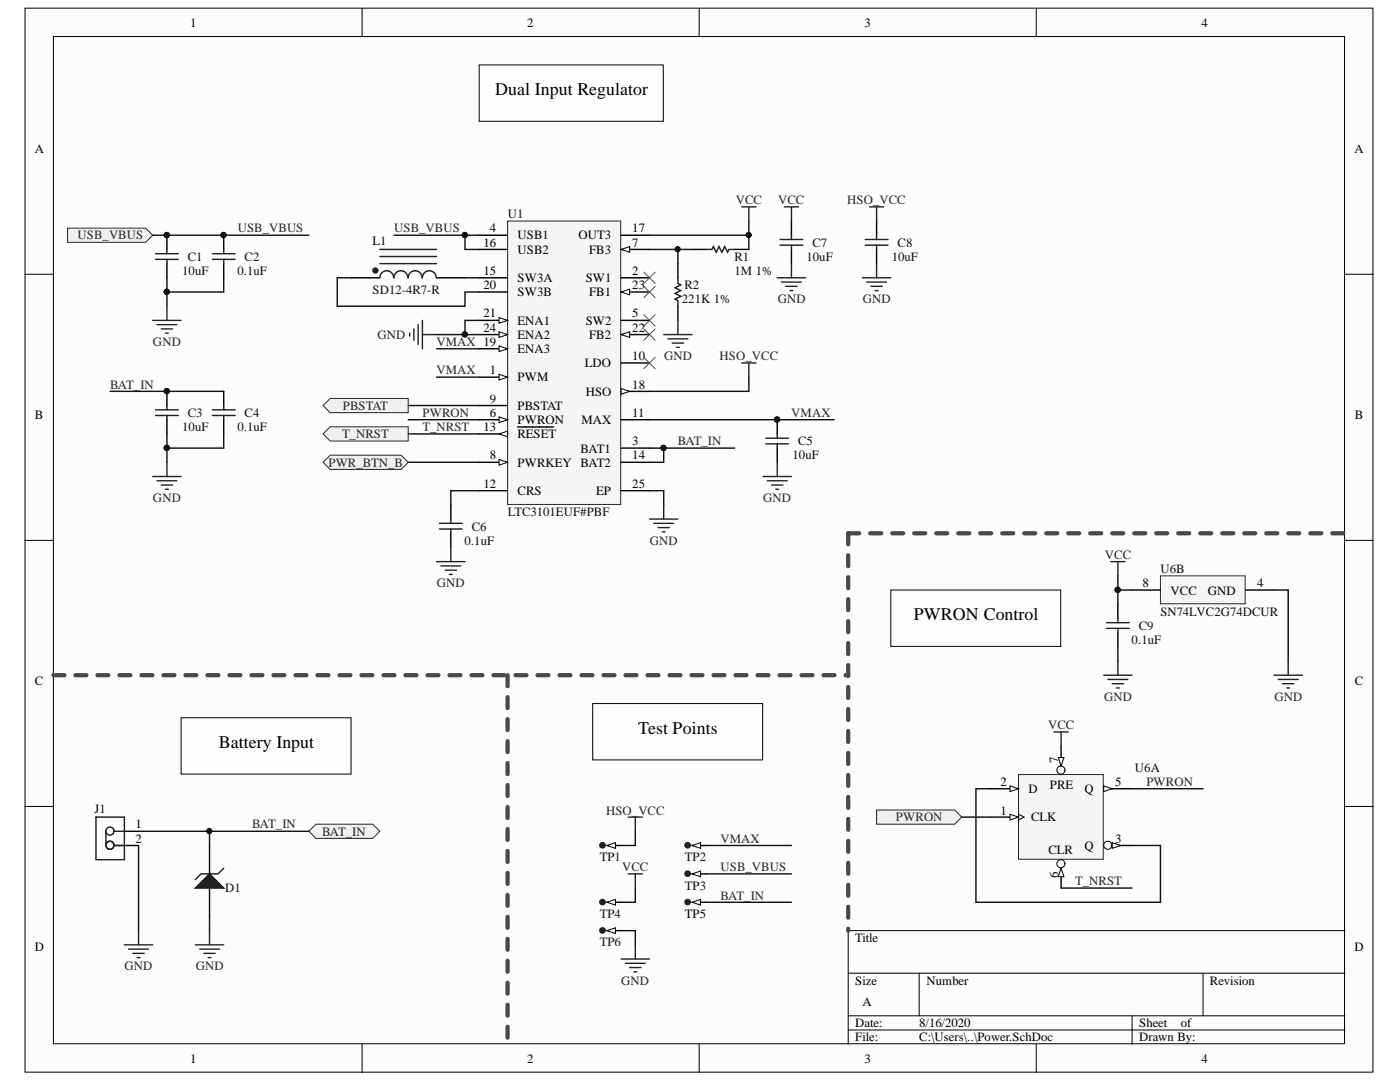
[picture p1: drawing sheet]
<svg xmlns="http://www.w3.org/2000/svg" width="279mm" height="216mm" viewBox="0 0 279 216" stroke-linecap="round" stroke-linejoin="round" font-family="sans-serif">
<defs><g id="words">
<g font-size="3.6">
<text x="98.8" y="18.9">Dual Input Regulator</text>
<text x="182.4" y="123.8">PWRON Control</text>
<text x="43.6" y="149.2">Battery Input</text>
<text x="127.4" y="146.4">Test Points</text>
</g>
<g font-size="2.5">
<text x="38" y="5.3">1</text>
<text x="105.2" y="5.3">2</text>
<text x="172.5" y="5.3">3</text>
<text x="239.8" y="5.3">4</text>
<text x="6.9" y="30.4">A</text>
<text x="270.3" y="30.4">A</text>
<text x="97.8" y="46.3">4</text>
<text x="103.3" y="47.8">USB1</text>
<text x="115.5" y="47.8">OUT3</text>
<text x="126.2" y="46.3">17</text>
<text x="96.5" y="49.2">16</text>
<text x="103.3" y="50.7">USB2</text>
<text x="117.6" y="50.7">FB3</text>
<text x="126.2" y="49.2">7</text>
<text x="96.5" y="54.9">15</text>
<text x="96.5" y="57.7">20</text>
<text x="103.3" y="56.3">SW3A</text>
<text x="103.3" y="59.1">SW3B</text>
<text x="116.9" y="56.3">SW1</text>
<text x="117.6" y="59.1">FB1</text>
<text x="126.2" y="54.9">2</text>
<text x="126.2" y="57.7">23</text>
<text x="96.5" y="63.3">21</text>
<text x="103.3" y="64.8">ENA1</text>
<text x="116.9" y="64.8">SW2</text>
<text x="126.2" y="63.3">5</text>
<text x="96.5" y="66.2">24</text>
<text x="103.3" y="70.4">ENA3</text>
<text x="103.3" y="67.7">ENA2</text>
<text x="117.6" y="67.7">FB2</text>
<text x="126.2" y="71.9">10</text>
<text x="126.2" y="66.2">22</text>
<text x="97.8" y="74.7">1</text>
<text x="103.3" y="76.1">PWM</text>
<text x="116.7" y="73.3">LDO</text>
<text x="126.2" y="77.5">18</text>
<text x="6.9" y="83.5">B</text>
<text x="97.8" y="83.2">6</text>
<text x="97.8" y="80.3">9</text>
<text x="103.3" y="81.8">PBSTAT</text>
<text x="116.9" y="79">HSO</text>
<text x="126.2" y="83.2">11</text>
<text x="270.4" y="83.5">B</text>
<text x="96.5" y="86">13</text>
<text x="103.3" y="84.6">PWRON</text>
<text x="103.3" y="87.4">RESET</text>
<text x="116" y="84.6">MAX</text>
<text x="126.2" y="88.9">3</text>
<text x="97.8" y="91.7">8</text>
<text x="103.3" y="93.1">PWRKEY</text>
<text x="115.9" y="90.3">BAT1</text>
<text x="115.9" y="93.1">BAT2</text>
<text x="126.2" y="91.7">14</text>
<text x="96.5" y="97.3">12</text>
<text x="103.3" y="98.8">CRS</text>
<text x="119" y="98.8">EP</text>
<text x="126.2" y="97.3">25</text>
<text x="228" y="117.2">8</text>
<text x="233.6" y="118.6">VCC</text>
<text x="241.1" y="118.6">GND</text>
<text x="250.9" y="117.2">4</text>
<text x="6.9" y="136.6">C</text>
<text x="270.4" y="136.6">C</text>
<text x="211.2" y="152.3" transform="rotate(-90 211.2 152.3)">7</text>
<text x="199.7" y="156.9">2</text>
<text x="205.3" y="158.2">D</text>
<text x="209.5" y="157.4">PRE</text>
<text x="216.4" y="158.2">Q</text>
<text x="222.5" y="156.9">5</text>
<text x="27.1" y="165.3">1</text>
<text x="199.7" y="162.5">1</text>
<text x="205.8" y="163.9">CLK</text>
<text x="27.1" y="168.2">2</text>
<text x="209.3" y="170.4">CLR</text>
<text x="216.4" y="169.5">Q</text>
<text x="222.5" y="168.2">3</text>
<text x="211.2" y="175.1" transform="rotate(-90 211.2 175.1)">6</text>
<text x="136.7" y="183.2">TP5</text>
<text x="6.9" y="189.8">D</text>
<text x="170.7" y="188">Title</text>
<text x="270.3" y="189.8">D</text>
<text x="170.7" y="196.5">Size</text>
<text x="184.9" y="196.5">Number</text>
<text x="241.5" y="196.5">Revision</text>
<text x="172.1" y="200.7">A</text>
<text x="170.7" y="205">Date:</text>
<text x="170.7" y="207.8">File:</text>
<text x="183.5" y="205">8/16/2020</text>
<text x="183.5" y="207.8">C:\Users\..\Power.SchDoc</text>
<text x="227.4" y="205">Sheet</text>
<text x="227.4" y="207.8">Drawn By:</text>
<text x="235.7" y="205">of</text>
<text x="38" y="212.1">1</text>
<text x="105.2" y="212.1">2</text>
<text x="172.5" y="212.1">3</text>
<text x="239.8" y="212.1">4</text>
</g>
<g font-size="2.5" fill="#262626">
<text x="146.8" y="40.8">VCC</text>
<text x="155.3" y="40.8">VCC</text>
<text x="169.1" y="40.8">HSO_VCC</text>
<text x="15.5" y="47.8">USB_VBUS</text>
<text x="47.5" y="46.3">USB_VBUS</text>
<text x="78.7" y="46.3">USB_VBUS</text>
<text x="155.2" y="60.5">GND</text>
<text x="172.2" y="60.5">GND</text>
<text x="30.5" y="69">GND</text>
<text x="75.4" y="67.7">GND</text>
<text x="87.1" y="69">VMAX 19</text>
<text x="132.5" y="71.9">GND</text>
<text x="143.6" y="71.9">HSO_VCC</text>
<text x="22" y="77.5">BAT_IN</text>
<text x="87.1" y="74.7">VMAX</text>
<text x="68.4" y="81.8">PBSTAT</text>
<text x="84.3" y="83.2">PWRON</text>
<text x="157.9" y="83.2">VMAX</text>
<text x="68.3" y="87.4">T_NRST</text>
<text x="84.3" y="86">T_NRST</text>
<text x="135.2" y="88.9">BAT_IN</text>
<text x="65.6" y="93.1">PWR_BTN_B</text>
<text x="30.5" y="100.2">GND</text>
<text x="152.3" y="100.2">GND</text>
<text x="129.7" y="108.7">GND</text>
<text x="220.5" y="111.5">VCC</text>
<text x="87.2" y="117.2">GND</text>
<text x="220.3" y="139.9">GND</text>
<text x="254.3" y="139.9">GND</text>
<text x="209.2" y="145.5">VCC</text>
<text x="228.8" y="156.9">PWRON</text>
<text x="50.3" y="165.3">BAT_IN</text>
<text x="64.3" y="166.8">BAT_IN</text>
<text x="121" y="162.5">HSO_VCC</text>
<text x="178.8" y="163.9">PWRON</text>
<text x="124.2" y="173.9">VCC</text>
<text x="143.8" y="168.2">VMAX</text>
<text x="143.8" y="173.9">USB_VBUS</text>
<text x="143.8" y="179.5">BAT_IN</text>
<text x="214.6" y="176.6">T_NRST</text>
<text x="24.9" y="193.6">GND</text>
<text x="39.1" y="193.6">GND</text>
<text x="124" y="196.5">GND</text>
</g>
<g font-size="2.5" fill="#0e0e0e">
<text x="101.3" y="43.6">U1</text>
<text x="37.5" y="52">C1</text>
<text x="48.8" y="52">C2</text>
<text x="74.3" y="49">L1</text>
<text x="146.6" y="52">R1</text>
<text x="161" y="52">10uF</text>
<text x="162.1" y="49.2">C7</text>
<text x="178" y="52">10uF</text>
<text x="179.1" y="49.2">C8</text>
<text x="36.4" y="54.9">10uF</text>
<text x="47.4" y="54.9">0.1uF</text>
<text x="74.3" y="58.6">SD12-4R7-R</text>
<text x="136.6" y="57.7">R2</text>
<text x="146.6" y="54.9">1M 1%</text>
<text x="136.1" y="60.5">221K 1%</text>
<text x="37.5" y="83.2">C3</text>
<text x="48.8" y="83.2">C4</text>
<text x="36.4" y="86">10uF</text>
<text x="47.4" y="86">0.1uF</text>
<text x="159.3" y="88.9">C5</text>
<text x="158.2" y="91.7">10uF</text>
<text x="94.1" y="105.9">C6</text>
<text x="101.3" y="103">LTC3101EUF#PBF</text>
<text x="92.7" y="108.7">0.1uF</text>
<text x="231.6" y="114.3">U6B</text>
<text x="227.3" y="125.7">C9</text>
<text x="231.6" y="122.9">SN74LVC2G74DCUR</text>
<text x="225.8" y="128.5">0.1uF</text>
<text x="226.5" y="154">U6A</text>
<text x="18.9" y="162.2">J1</text>
<text x="119.7" y="171.8">TP1</text>
<text x="136.7" y="171.8">TP2</text>
<text x="44.9" y="178.1">D1</text>
<text x="136.7" y="177.5">TP3</text>
<text x="119.7" y="183.2">TP4</text>
<text x="119.7" y="188.8">TP6</text>
</g>
</g></defs>
<g fill="#fcfcfc" stroke="#000" stroke-width=".2">
<path d="M5 1.6h269v212.3h-269z"/>
<path d="M10.7 7.3h257.6v201h-257.6z"/>
</g>
<g fill="none" stroke="#000" stroke-width=".2">
<path d="M72.3 1.6v5.7M139.5 1.6v5.7M206.8 1.6v5.7M5 54.7h5.7M268.4 54.7h5.7M5 107.8h5.7M268.4 107.8h5.7M5 160.9h5.7M268.4 160.9h5.7M169.3 194.2h99.1M183.4 194.2v8.5M240.1 194.2v8.5"/>
<path d="M268.4 185.7h-99.1v22.7M72.3 208.4v5.6M139.5 208.4v5.6M169.3 202.7h99.1M169.3 205.5h99.1M206.8 208.4v5.6M225.9 202.7v5.7"/>
</g>
<path d="M24.8 168.7h2.9M24.8 165.9h2.9M41.8 168.7v5.7M41.8 177.2v5.7" fill="none" stroke="#000" stroke-width=".28"/>
<g fill="none" stroke="#1c1c1c" stroke-width=".28">
<path d="M19.2 163h5.6v8.5h-5.6zM21.1 165.9v2.8M22.8 165.9h2M22.8 168.7h2M44.6 173.2l-1.1 1.2h-3.4l-1.1 1.1"/>
<circle cx="21.9" cy="165.8" r=".81"/>
<circle cx="21.9" cy="168.7" r=".81"/>
</g>
<path d="M24.8 188.5h5.7M25.7 189.4h3.9M26.5 190.2h2.3M27.4 191.1h.5M27.7 185.7v2.8M39 188.5h5.6M39.8 189.4h4M40.7 190.2h2.2M41.5 191.1h.6M41.8 185.7v2.8" fill="none" stroke="#262626" stroke-width=".28"/>
<path d="M39 177.2l2.8-2.8 2.8 2.8z" fill="#1c1c1c" stroke="#1c1c1c" stroke-width=".28"/>
<path d="M41.8 182.9v2.8" fill="none" stroke="#0e0e0e" stroke-width=".28"/>
<path d="M61.6 165.9l1.5-1.4h11.3l1.4 1.4-1.4 1.4h-11.3z" fill-rule="evenodd" fill="#f0f0f0" stroke="#262626" stroke-width=".2"/>
<path d="M27.7 168.7v17M27.7 165.9h33.9" fill="none" stroke="#0e0e0e" stroke-width=".28"/>
<path d="M36.1 143.2h34v11.3h-34z" fill="#fefefe" stroke="#000" stroke-width=".2"/>
<path d="M10.7 134.7h158.6M101.3 134.7v73.7" fill="none" stroke="#494949" stroke-width=".85" stroke-dasharray="2.2 2.2"/>
<path d="M41.8 165.9v2.8" fill="none" stroke="#0e0e0e" stroke-width=".28"/>
<circle cx="41.8" cy="165.8" r=".52" fill="#0e0e0e" stroke="#0e0e0e" stroke-width=".2"/>
<path d="M13.5 45.5h15.6l1.4 1.4-1.4 1.5h-15.6z" fill-rule="evenodd" fill="#f0f0f0" stroke="#262626" stroke-width=".2"/>
<path d="M138.1 49.8h2.9M146.6 49.8h2.8" fill="none" stroke="#000" stroke-width=".28"/>
<path d="M141 49.8h1.1l.3-.6 .5 1.1 .6-1.1 .6 1.1 .5-1.1 .6 1.1 .3-.5h1.1" fill="none" stroke="#1c1c1c" stroke-width=".28"/>
<path d="M101.3 44.1h22.6v56.6h-22.6z" fill="#f5f5f5" stroke="#262626" stroke-width=".2"/>
<path d="M95.6 75.3h5.7" fill="none" stroke="#000" stroke-width=".28"/>
<path d="M99.6 74.7l1.7 .6-1.7 .5z" fill="#fcfcfc" stroke="#000" stroke-width=".2"/>
<path d="M95.6 46.9h5.7M124 55.4h5.6M124 63.9h5.6M95.6 83.8h5.7M124 89.4h5.6" fill="none" stroke="#000" stroke-width=".28"/>
<path d="M99.6 83.2l1.7 .6-1.7 .5z" fill="#fcfcfc" stroke="#000" stroke-width=".2"/>
<path d="M124 49.8h5.6" fill="none" stroke="#000" stroke-width=".28"/>
<path d="M124 49.8l1.7-.6v1.1z" fill="#fcfcfc" stroke="#000" stroke-width=".2"/>
<path d="M95.6 92.2h5.7" fill="none" stroke="#000" stroke-width=".28"/>
<path d="M99.6 91.7l1.7 .5-1.7 .6z" fill="#fcfcfc" stroke="#000" stroke-width=".2"/>
<path d="M124 72.4h5.6M95.6 80.9h5.7M95.6 97.9h5.7M95.6 86.6h5.7M124 83.8h5.6" fill="none" stroke="#000" stroke-width=".28"/>
<path d="M99.6 86.6l1.7-.6v1.2z" fill="#fcfcfc" stroke="#000" stroke-width=".2"/>
<path d="M95.6 55.4h5.7M95.6 49.8h5.7M124 46.9h5.6M124 78.1h5.6M103.3 85.2h7.2M124 92.2h5.6" fill="none" stroke="#000" stroke-width=".28"/>
<path d="M124 77.5l1.7 .6-1.7 .6z" fill="#fcfcfc" stroke="#000" stroke-width=".2"/>
<path d="M95.6 69.6h5.7" fill="none" stroke="#000" stroke-width=".28"/>
<path d="M99.6 69l1.7 .6-1.7 .6z" fill="#fcfcfc" stroke="#000" stroke-width=".2"/>
<path d="M95.6 58.3h5.7M95.6 63.9h5.7" fill="none" stroke="#000" stroke-width=".28"/>
<path d="M99.6 63.4l1.7 .5-1.7 .6z" fill="#fcfcfc" stroke="#000" stroke-width=".2"/>
<path d="M124 66.8h5.6" fill="none" stroke="#000" stroke-width=".28"/>
<path d="M124 66.8l1.7-.6v1.1z" fill="#fcfcfc" stroke="#000" stroke-width=".2"/>
<path d="M124 58.3h5.6" fill="none" stroke="#000" stroke-width=".28"/>
<path d="M124 58.3l1.7-.6v1.1z" fill="#fcfcfc" stroke="#000" stroke-width=".2"/>
<path d="M95.6 66.8h5.7" fill="none" stroke="#000" stroke-width=".28"/>
<path d="M99.6 66.2l1.7 .6-1.7 .5z" fill="#fcfcfc" stroke="#000" stroke-width=".2"/>
<g fill="none" stroke="#000" stroke-width=".28">
<path d="M33.3 46.9v2.9M33.3 52.6v2.8M44.6 46.9v2.9M44.6 52.6v2.8M70.1 55.4h5.7M87.1 55.4h5.7M135.3 52.6v2.8M157.9 44.1v2.8M157.9 49.8v2.8M174.9 44.1v2.8M174.9 49.8v2.8M33.3 78.1v2.8"/>
<path d="M44.6 78.1v2.8M135.3 61.1v2.8M33.3 83.8v2.8M44.6 83.8v2.8M124 97.9h5.6M155.1 83.8v2.8M155.1 89.4v2.8M90 100.7v2.9M90 106.4v2.8"/>
</g>
<path d="M128.5 54.3l2.3 2.3M128.5 57.1l2.3 2.3M130.8 54.3l-2.3 2.3M130.8 57.1l-2.3 2.3M128.5 62.8l2.3 2.3M128.5 65.6l2.3 2.3M128.5 71.3l2.3 2.3M130.8 62.8l-2.3 2.3M130.8 65.6l-2.3 2.3M130.8 71.3l-2.3 2.3" fill="none" stroke="#4c4c4c" stroke-width=".2"/>
<g fill="#0e0e0e" stroke="#0e0e0e" stroke-width=".2">
<circle cx="33.3" cy="46.9" r=".52"/>
<circle cx="44.6" cy="46.9" r=".52"/>
<circle cx="33.3" cy="58.2" r=".52"/>
<circle cx="92.8" cy="46.9" r=".52"/>
<circle cx="33.3" cy="78" r=".52"/>
<circle cx="33.3" cy="89.4" r=".52"/>
<circle cx="132.4" cy="89.4" r=".52"/>
<circle cx="92.8" cy="66.7" r=".52"/>
<circle cx="155.1" cy="83.7" r=".52"/>
<circle cx="135.2" cy="49.7" r=".52"/>
<circle cx="149.4" cy="46.9" r=".52"/>
</g>
<g fill="none" stroke="#1c1c1c" stroke-width=".28">
<path d="M31 50.6h4.6M31 51.8h4.6M33.3 49.8v.8M33.3 51.8v.8M42.4 50.6h4.5M42.4 51.8h4.5M44.6 49.8v.8M44.6 51.8v.8M75.8 52.6h11.3M75.8 51.2h11.3M75.8 49.8h11.3M78.6 55.4a1.37 1.37 0 0 0-1.4-1.4 1.37 1.37 0 0 0-1.4 1.4"/>
<path d="M81.4 55.4a1.37 1.37 0 0 0-1.4-1.4 1.37 1.37 0 0 0-1.4 1.4M84.2 55.4a1.37 1.37 0 0 0-1.4-1.4 1.37 1.37 0 0 0-1.3 1.4M87 55.4a1.37 1.37 0 0 0-1.3-1.4 1.37 1.37 0 0 0-1.4 1.4M135.3 55.4v1.2l.6 .3-1.2 .5 1.2 .6-1.2 .5 1.2 .6-1.2 .6 .6 .3v1.1M155.7 47.8h4.5M155.7 48.9h4.5M157.9 46.9v.9M157.9 48.9v.9M172.7 47.8h4.5M172.7 48.9h4.5M174.9 46.9v.9M174.9 48.9v.9"/>
<path d="M31 81.8h4.6M31 82.9h4.6M33.3 80.9v.9M33.3 82.9v.9M42.4 81.8h4.5M42.4 82.9h4.5M44.6 80.9v.9M44.6 82.9v.9M152.8 87.4h4.6M152.8 88.6h4.6M155.1 86.6v.8M155.1 88.6v.8"/>
<path d="M87.7 105.6h4.5M87.7 104.4h4.5M90 103.6v.8M90 105.6v.8"/>
</g>
<g fill="none" stroke="#0e0e0e" stroke-width=".28">
<path d="M33.3 55.4v2.9h11.3v-2.9M33.3 58.3v2.8M70.1 55.4h-2.8v5.7h25.5v-2.8h2.8M92.8 46.9h2.8M92.8 55.4h2.8M129.6 46.9h19.8M129.6 49.8h8.5M135.3 49.8v2.8M149.4 44.1v5.7M22 78.1h22.6M87.1 75.3h8.5M87.1 69.6h8.5"/>
<path d="M92.8 66.8h2.8M95.6 63.9h-2.8v2.9h-5.7M149.4 75.3v2.8h-19.8M33.3 86.6v2.8h11.3v-2.8M33.3 89.4v2.8M81.5 92.2h14.1M95.6 97.9h-5.6v2.8M129.6 97.9h2.9v2.8M129.6 89.4h2.9M129.6 83.8h36.8M146.6 89.4h-14.1v2.8h-2.9"/>
</g>
<g fill="none" stroke="#262626" stroke-width=".28">
<path d="M148 41.3h2.9M149.4 41.3v2.8M155.1 55.4h5.7M156 56.3h3.9M156.5 41.3h2.9M156.8 57.1h2.3M157.7 58h.5M157.9 41.3v2.8M157.9 52.6v2.8M172.1 55.4h5.7M173 56.3h3.9M173.5 41.3h2.9"/>
<path d="M173.8 57.1h2.3M174.7 58h.5M174.9 41.3v2.8M174.9 52.6v2.8M30.5 63.9h5.6M31.3 64.8h4M32.2 65.6h2.2M33 66.5h.6M33.3 61.1v2.8M81.8 66.5v.5M82.6 65.6v2.3M83.5 64.8v3.9"/>
<path d="M84.3 63.9v5.7M84.3 66.8h2.8M132.5 66.8h5.6M133.3 67.6h4M134.2 68.5h2.2M135 69.3h.6M135.3 63.9v2.9M148 72.4h2.9M149.4 72.4v2.9M30.5 95.1h5.6M31.3 95.9h4M32.2 96.8h2.2"/>
<path d="M33 97.6h.6M33.3 92.2v2.9M152.3 95.1h5.6M153.1 95.9h4M154 96.8h2.2M154.8 97.6h.6M155.1 92.2v2.9M87.1 112.1h5.7M88 112.9h3.9M88.8 113.8h2.3M89.7 114.6h.5M90 109.2v2.9"/>
<path d="M129.6 103.6h5.7M130.5 104.4h3.9M131.3 105.3h2.3M132.2 106.1h.5M132.5 100.7v2.9"/>
</g>
<circle cx="74.9" cy="54" r=".52" fill="#1c1c1c" stroke="#1c1c1c" stroke-width=".2"/>
<path d="M95.6 13h36.8v11.2h-36.8z" fill="#fefefe" stroke="#000" stroke-width=".2"/>
<path d="M121.1 185.7h2.9" fill="none" stroke="#000" stroke-width=".28"/>
<path d="M121.1 185.7l1.7-.6v1.2z" fill="#fcfcfc" stroke="#000" stroke-width=".2"/>
<circle cx="120.2" cy="185.7" r=".52" fill="#1c1c1c" stroke="#1c1c1c" stroke-width=".28"/>
<path d="M124 191.4h5.6M124.8 192.2h4M125.7 193.1h2.2M126.5 193.9h.6M126.8 188.5v2.9" fill="none" stroke="#262626" stroke-width=".28"/>
<path d="M121.1 180h2.9" fill="none" stroke="#000" stroke-width=".28"/>
<path d="M121.1 180l1.7-.5v1.1z" fill="#fcfcfc" stroke="#000" stroke-width=".2"/>
<circle cx="120.2" cy="180" r=".52" fill="#1c1c1c" stroke="#1c1c1c" stroke-width=".28"/>
<path d="M121.1 168.7h2.9" fill="none" stroke="#000" stroke-width=".28"/>
<path d="M121.1 168.7l1.7-.6v1.2z" fill="#fcfcfc" stroke="#000" stroke-width=".2"/>
<circle cx="120.2" cy="168.7" r=".52" fill="#1c1c1c" stroke="#1c1c1c" stroke-width=".28"/>
<path d="M138.1 180h2.9" fill="none" stroke="#000" stroke-width=".28"/>
<path d="M138.1 180l1.7-.5v1.1z" fill="#fcfcfc" stroke="#000" stroke-width=".2"/>
<circle cx="137.2" cy="180" r=".52" fill="#1c1c1c" stroke="#1c1c1c" stroke-width=".28"/>
<path d="M138.1 174.4h2.9" fill="none" stroke="#000" stroke-width=".28"/>
<path d="M138.1 174.4l1.7-.6v1.1z" fill="#fcfcfc" stroke="#000" stroke-width=".2"/>
<circle cx="137.2" cy="174.3" r=".52" fill="#1c1c1c" stroke="#1c1c1c" stroke-width=".28"/>
<path d="M138.1 168.7h2.9" fill="none" stroke="#000" stroke-width=".28"/>
<path d="M138.1 168.7l1.7-.6v1.2z" fill="#fcfcfc" stroke="#000" stroke-width=".2"/>
<circle cx="137.2" cy="168.7" r=".52" fill="#1c1c1c" stroke="#1c1c1c" stroke-width=".28"/>
<path d="M126.8 177.2v2.8h-2.8M126.8 165.9v2.8h-2.8M141 174.4h16.9M141 168.7h16.9M124 185.7h2.8v2.8M141 180h16.9" fill="none" stroke="#0e0e0e" stroke-width=".28"/>
<path d="M125.4 163h2.8M125.4 174.4h2.8M126.8 163v2.9M126.8 174.4v2.8" fill="none" stroke="#262626" stroke-width=".28"/>
<path d="M118.3 140.4h33.9v11.2h-33.9z" fill="#fefefe" stroke="#000" stroke-width=".2"/>
<path d="M169.3 106.4v79.3" fill="none" stroke="#494949" stroke-width=".85" stroke-dasharray="2.2 2.2"/>
<g fill="#f0f0f0" stroke="#262626" stroke-width=".2">
<path d="M64.5 92.2l1.4-1.4h14.2l1.4 1.4-1.4 1.5h-14.2z" fill-rule="evenodd"/>
<path d="M64.5 80.9l1.4-1.4h15.6v2.8h-15.6z" fill-rule="evenodd"/>
<path d="M64.5 86.6l1.4-1.4h15.6v2.8h-15.6z" fill-rule="evenodd"/>
</g>
<path d="M30.5 46.9h31.1M78.6 46.9h14.2v2.9h2.8M81.5 80.9h14.1M81.5 83.8h14.1M81.5 86.6h14.1" fill="none" stroke="#0e0e0e" stroke-width=".28"/>
<circle cx="92.8" cy="46.9" r=".52" fill="#0e0e0e" stroke="#0e0e0e" stroke-width=".2"/>
<path d="M221.7 112.1h2.8M223.1 112.1v2.8M220.3 134.7h5.6M221.1 135.6h4M222 136.4h2.2M222.8 137.3h.6M223.1 131.9v2.8" fill="none" stroke="#262626" stroke-width=".28"/>
<path d="M223.1 120.6v2.8M223.1 126.2v2.9" fill="none" stroke="#000" stroke-width=".28"/>
<path d="M220.8 125.4h4.6M220.8 124.2h4.6M223.1 123.4v.8M223.1 125.4v.8" fill="none" stroke="#1c1c1c" stroke-width=".28"/>
<path d="M203.3 154.5h16.9v17h-16.9z" fill="#f5f5f5" stroke="#262626" stroke-width=".2"/>
<path d="M197.6 163h5.7" fill="none" stroke="#000" stroke-width=".28"/>
<path d="M203.3 162.5l1.1 .5-1.1 .6" fill="none" stroke="#000" stroke-width=".2"/>
<path d="M201.6 162.5l1.7 .5-1.7 .6z" fill="#fcfcfc" stroke="#000" stroke-width=".2"/>
<path d="M197.6 157.4h5.7" fill="none" stroke="#000" stroke-width=".28"/>
<path d="M201.6 156.8l1.7 .6-1.7 .5z" fill="#fcfcfc" stroke="#000" stroke-width=".2"/>
<path d="M220.3 168.7h5.6" fill="none" stroke="#000" stroke-width=".28"/>
<circle cx="221.1" cy="168.7" r=".81" fill="#fcfcfc" stroke="#000" stroke-width=".2"/>
<path d="M222 168.1l1.7 .6-1.7 .6z" fill="#fcfcfc" stroke="#000" stroke-width=".2"/>
<path d="M220.3 157.4h5.6" fill="none" stroke="#000" stroke-width=".28"/>
<path d="M220.3 156.8l1.7 .6-1.7 .5z" fill="#fcfcfc" stroke="#000" stroke-width=".2"/>
<path d="M211.8 171.5v5.7" fill="none" stroke="#000" stroke-width=".28"/>
<circle cx="211.7" cy="172.3" r=".81" fill="#fcfcfc" stroke="#000" stroke-width=".2"/>
<path d="M211.8 173.2l.5 1.7h-1.1z" fill="#fcfcfc" stroke="#000" stroke-width=".2"/>
<path d="M211.8 148.9v5.6" fill="none" stroke="#000" stroke-width=".28"/>
<circle cx="211.7" cy="153.7" r=".81" fill="#fcfcfc" stroke="#000" stroke-width=".2"/>
<path d="M211.2 151.2h1.1l-.5 1.7z" fill="#fcfcfc" stroke="#000" stroke-width=".2"/>
<path d="M231.6 114.9h16.9v5.6h-16.9z" fill="#f5f5f5" stroke="#262626" stroke-width=".2"/>
<path d="M225.9 117.7h5.7M248.6 117.7h5.7" fill="none" stroke="#000" stroke-width=".28"/>
<path d="M254.3 134.7h5.6M255.1 135.6h4M256 136.4h2.2M256.8 137.3h.6M257.1 131.9v2.8M210.3 146.1h2.9M211.8 146.1v2.8" fill="none" stroke="#262626" stroke-width=".28"/>
<path d="M223.1 114.9v2.8M225.9 117.7h-2.8v2.9M254.3 117.7h2.8v14.2M223.1 129.1v2.8M197.6 157.4h-2.8v22.6h36.8v-11.3h-5.7M211.8 177.2h14.1" fill="none" stroke="#0e0e0e" stroke-width=".28"/>
<circle cx="223.1" cy="117.7" r=".52" fill="#0e0e0e" stroke="#0e0e0e" stroke-width=".2"/>
<path d="M174.9 161.6h15.6l1.4 1.4-1.4 1.5h-15.6z" fill-rule="evenodd" fill="#f0f0f0" stroke="#262626" stroke-width=".2"/>
<path d="M225.9 157.4h14.2M191.9 163h5.7" fill="none" stroke="#0e0e0e" stroke-width=".28"/>
<path d="M177.8 117.7h33.9v11.3h-33.9z" fill="#fefefe" stroke="#000" stroke-width=".2"/>
<path d="M169.3 106.4h99.1" fill="none" stroke="#494949" stroke-width=".85" stroke-dasharray="2.2 2.2"/>
<use href="#words"/>
</svg>
